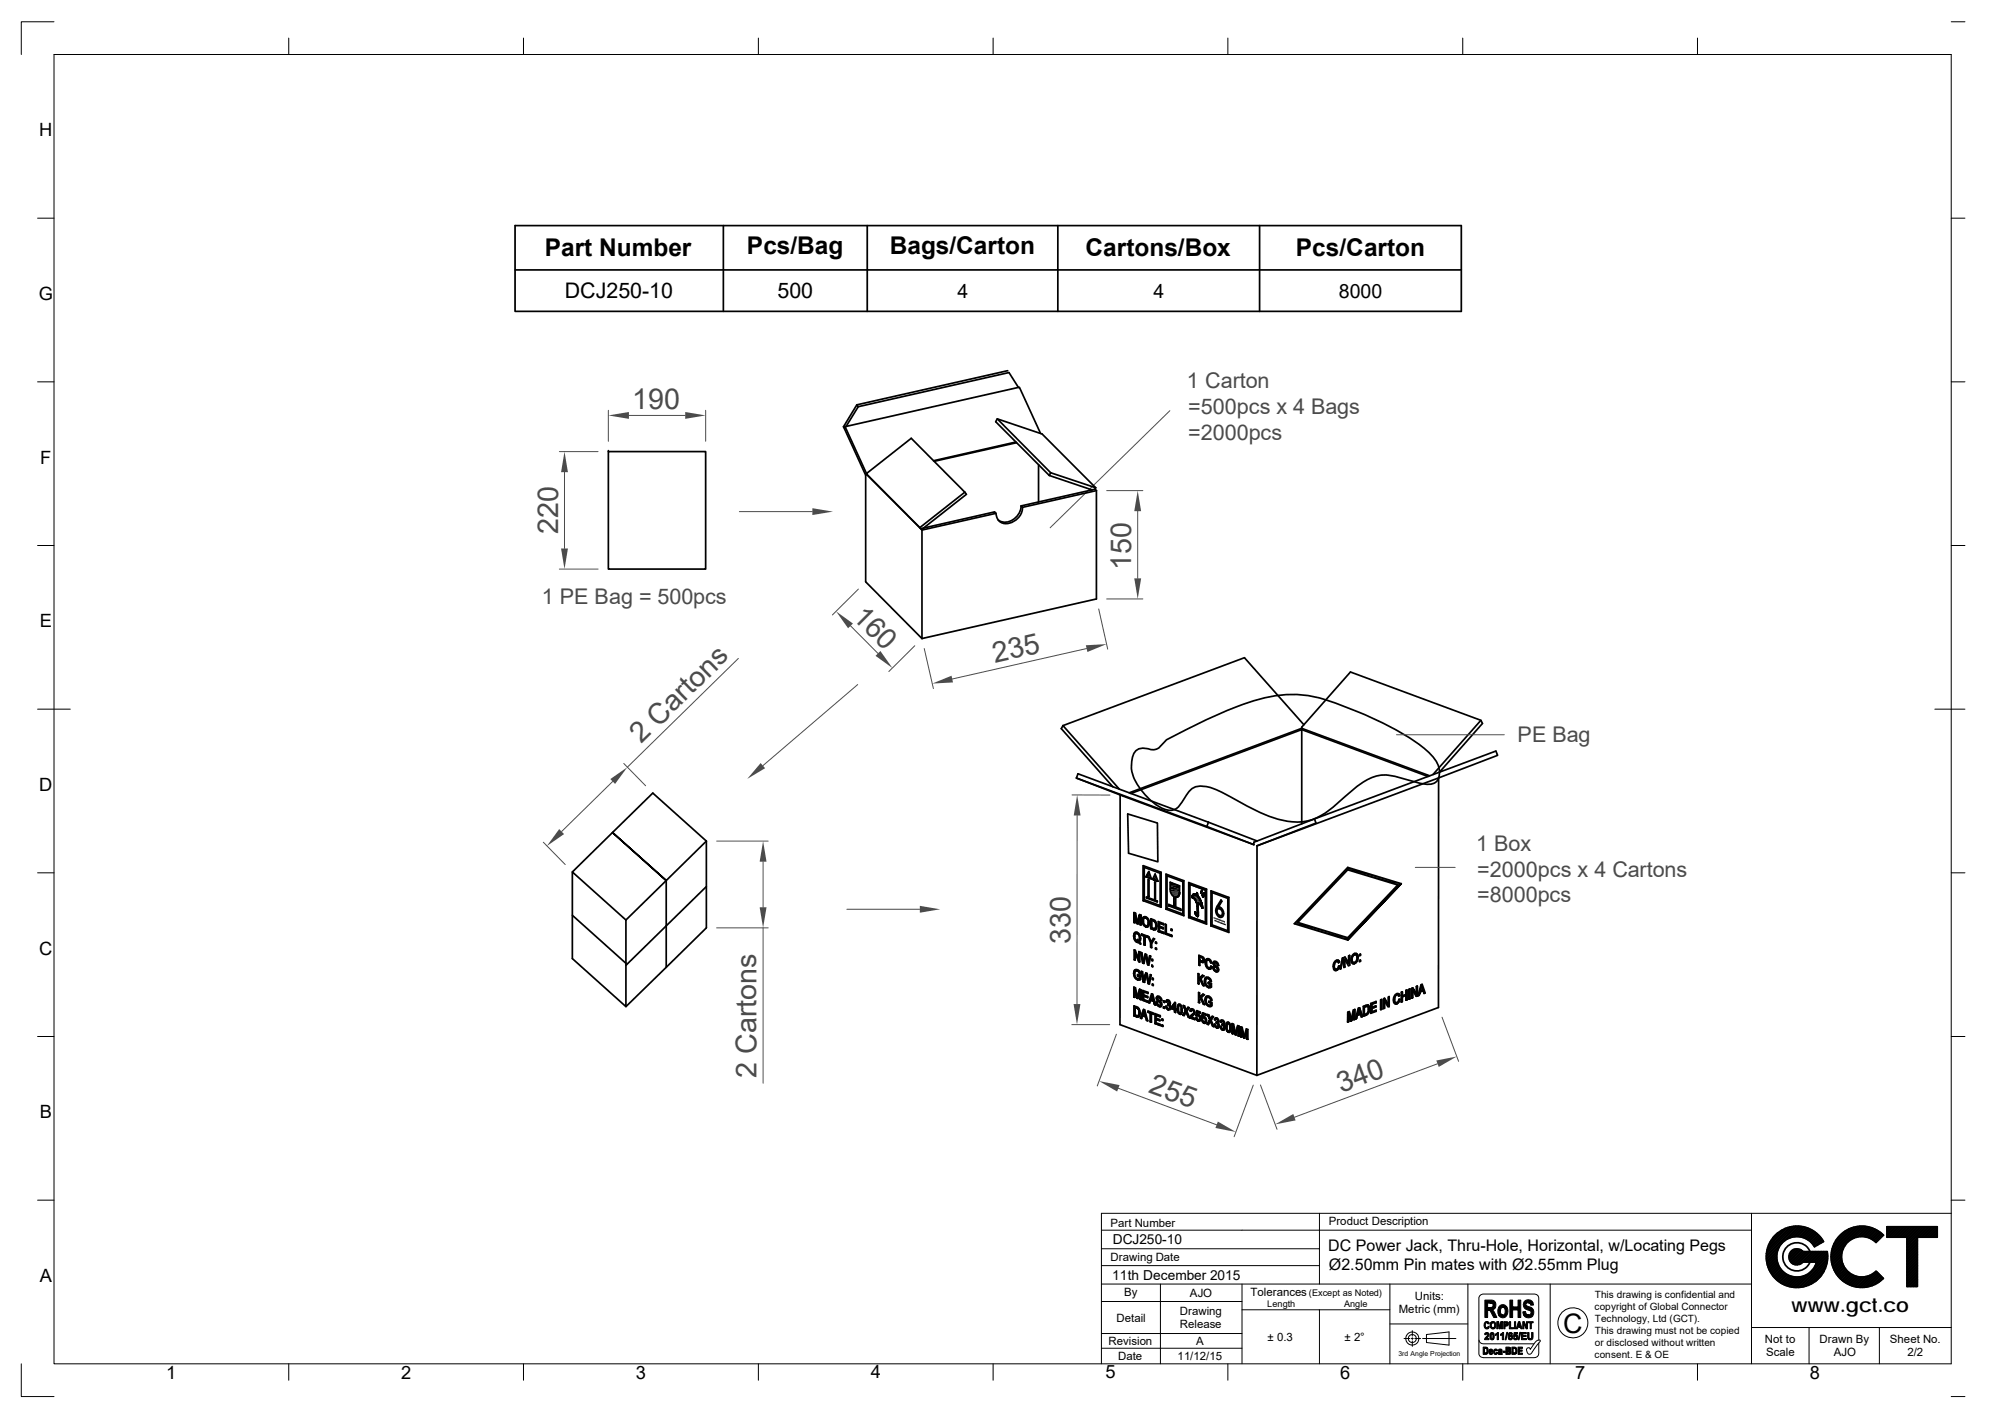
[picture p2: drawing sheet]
<svg xmlns="http://www.w3.org/2000/svg" width="297mm" height="210mm" viewBox="0 0 297 210" stroke-linecap="round" stroke-linejoin="round" font-family="sans-serif">
<defs><g id="words">
<g font-size="4.3" fill="#4b4b4b">
<text x="93.7" y="60.6">190</text>
<text x="82.7" y="79.1" transform="rotate(-90 82.7 79.1)">220</text>
<text x="167.6" y="84.4" transform="rotate(-90 167.6 84.4)">150</text>
<text x="126.1" y="91.4" transform="rotate(45 126.1 91.4)">160</text>
<text x="147.4" y="98.1" transform="rotate(-13 147.4 98.1)">235</text>
<text x="95" y="110.2" transform="rotate(-44 95 110.2)">2 Cartons</text>
<text x="158.6" y="139.7" transform="rotate(-90 158.6 139.7)">330</text>
<text x="112.1" y="159.6" transform="rotate(-90 112.1 159.6)">2 Cartons</text>
<text x="170" y="161.7" transform="rotate(20 170 161.7)">255</text>
<text x="198.7" y="161.8" transform="rotate(-20 198.7 161.8)">340</text>
</g>
<text font-size="4" x="231.6" y="197.3">C</text>
<g font-size="3.6">
<text x="80.7" y="38">Part Number</text>
<text x="110.7" y="37.6">Pcs/Bag</text>
<text x="131.8" y="37.6">Bags/Carton</text>
<text x="160.8" y="38">Cartons/Box</text>
<text x="192" y="38">Pcs/Carton</text>
</g>
<g font-size="3.2">
<text x="83.7" y="44.2">DCJ250-10</text>
<text x="115.2" y="44.2">500</text>
</g>
<g font-size="3.2" fill="#4b4b4b">
<text x="175.9" y="57.5">1 Carton</text>
<text x="176" y="61.3">=500pcs x 4 Bags</text>
<text x="176" y="65.1">=2000pcs</text>
<text x="80.3" y="89.5">1 PE Bag = 500pcs</text>
<text x="224.8" y="109.8">PE Bag</text>
<text x="218.7" y="126">1 Box</text>
<text x="218.9" y="129.8">=2000pcs x 4 Cartons</text>
<text x="218.9" y="133.6">=8000pcs</text>
</g>
<text font-size="3" x="265.4" y="194.2">www.gct.co</text>
<g font-size="2.9">
<text x="141.8" y="44.1">4</text>
<text x="170.9" y="44.1">4</text>
<text x="198.4" y="44.1">8000</text>
</g>
<g font-size="2.7">
<text x="5.8" y="20.2">H</text>
<text x="5.7" y="44.4">G</text>
<text x="5.9" y="68.7">F</text>
<text x="5.9" y="92.9">E</text>
<text x="5.8" y="117.1">D</text>
<text x="5.8" y="141.4">C</text>
<text x="5.9" y="165.6">B</text>
<text x="5.9" y="189.9">A</text>
<text x="24.6" y="204.2">1</text>
<text x="59.4" y="204.2">2</text>
<text x="94.2" y="204.1">3</text>
<text x="129" y="204.1">4</text>
<text x="163.8" y="204.1">5</text>
<text x="198.5" y="204.1">6</text>
<text x="233.3" y="204.1">7</text>
<text x="268.1" y="204.1">8</text>
</g>
<g font-size="2.4">
<text x="196.8" y="185.2">DC Power Jack, Thru-Hole, Horizontal, w/Locating Pegs</text>
<text x="196.9" y="188.1">Ø2.50mm Pin mates with Ø2.55mm Plug</text>
</g>
<g font-size="2">
<text x="164.8" y="184.3">DCJ250-10</text>
<text x="164.8" y="189.5">11th December 2015</text>
</g>
<g font-size="1.7">
<text x="164.5" y="181.6">Part Number</text>
<text x="196.8" y="181.5">Product Description</text>
<text x="164.5" y="186.7">Drawing Date</text>
<text x="166.5" y="191.9">By</text>
<text x="185.3" y="191.9">Tolerances</text>
<text x="165.4" y="195.7">Detail</text>
<text x="174.8" y="196.7">Release</text>
<text x="174.8" y="194.7">Drawing</text>
<text x="176.3" y="192.1">AJO</text>
<text x="207.2" y="194.4">Metric (mm)</text>
<text x="209.6" y="192.5">Units:</text>
<text x="164.2" y="199.1">Revision</text>
<text x="165.7" y="201.3">Date</text>
<text x="174.5" y="201.3">11/12/15</text>
<text x="177.2" y="199.1">A</text>
<text x="187.8" y="198.6">± 0.3</text>
<text x="199.2" y="198.6">± 2°</text>
<text x="261.5" y="198.9">Not to</text>
<text x="261.6" y="200.8">Scale</text>
<text x="269.6" y="198.9">Drawn By</text>
<text x="271.7" y="200.8">AJO</text>
<text x="280" y="198.9">Sheet No.</text>
<text x="282.6" y="200.8">2/2</text>
</g>
<g font-size="1.5">
<text x="236.2" y="193.9">copyright of Global Connector</text>
<text x="236.3" y="192.1">This drawing is confidential and</text>
<text x="236.3" y="195.7">Technology, Ltd (GCT).</text>
<text x="236.3" y="197.5">This drawing must not be copied</text>
<text x="236.2" y="201.1">consent. E &amp; OE</text>
<text x="236.3" y="199.3">or disclosed without written</text>
</g>
<g font-size="1.4">
<text x="193.9" y="191.9">(Except as Noted)</text>
<text x="187.7" y="193.5">Length</text>
<text x="199.1" y="193.5">Angle</text>
</g>
<text font-size="1" x="207.2" y="200.8">3rd Angle Projection</text>
</g></defs>
<path d="M149.3 54.9l-22.4 5.1M149.5 55.2l-22.4 5M150.9 57.4l-25.6 5.7M184.4 97.4l-26.9 10 8.3 9.4M157.2 107.9l7.7 8.6M159.7 114.6l19.3 7.2M166.4 117.9l-6.9-2.7 19.3 7.2" fill="none" stroke="#000" stroke-width=".25"/>
<path d="M126 92.7l4.1 4.1M127.2 87.2l-3.9 3.9M135.5 95.6l-3.8 3.8" fill="none" stroke="#4b4b4b" stroke-width=".15"/>
<g fill="#4b4b4b">
<path d="M129.7 97.1l.7-.7 1.8 2.5z"/>
<path d="M123.9 90.5l2.5 1.8-.8 .7z"/>
</g>
<path d="M128.5 70.3l7.9 8M135 64.9l-6.7 5.3 8 7.9M128.2 86.2l8.4 8.4" fill="none" stroke="#000" stroke-width=".25"/>
<path d="M158.8 117.7h5.6M159.6 120.8v27.9M158.8 151.7h5.6" fill="none" stroke="#4b4b4b" stroke-width=".15"/>
<g fill="#4b4b4b">
<path d="M159.6 117.7l.5 3.1h-1z"/>
<path d="M159 148.7h1.1l-.5 3z"/>
</g>
<path d="M128.2 70.4v15.8M157.5 107.4l-.3 .5M159.7 114.6l-.2 .6" fill="none" stroke="#000" stroke-width=".25"/>
<path d="M82.9 66.9h5.7M83.6 69.9v11.3M82.9 84.3h5.7" fill="none" stroke="#4b4b4b" stroke-width=".15"/>
<g fill="#4b4b4b">
<path d="M83.1 81.2h1l-.5 3.1z"/>
<path d="M83.6 66.9l.5 3h-1z"/>
</g>
<path d="M90.1 66.9h14.4v17.4h-14.4zM90.1 66.9h.1" fill="none" stroke="#000" stroke-width=".25"/>
<path d="M90.1 60.8v4.5M93.2 61.5h8.3M104.5 60.8v4.5" fill="none" stroke="#4b4b4b" stroke-width=".15"/>
<g fill="#4b4b4b">
<path d="M90.1 61.5l3.1-.5v1z"/>
<path d="M101.5 61l3 .5-3 .5z"/>
</g>
<g fill="none" stroke="#000" stroke-width=".25">
<path d="M126.9 60l.2 .2-1.8 2.9-.1 .1v.3l-.2-.3zM125 63.2l3.2 7.2M125.2 63.2l3.2 6.9M128.3 70.2l.2 .1M165.9 117.7v34M213.1 115.2v34M186.2 125.3v33.9M168 146.2v1.4M168.1 146.5v1.2M168.2 146.3l.3 1.1M168.4 147.8l-.3-1.3 .3 1.3M168.6 147.9l.3-1.2v1.3"/>
<path d="M168.8 146.5l-.2 .9 .2-.9M168.9 146.7v1.3M169.1 146.6v1.4M169.3 146.7v1.4M170.1 146.9l-.8-.2v1.4M208.3 146.6v.7M208.4 146.6v1.4M208.7 146.5v1.5M208.9 147.9v-1.5v1.5M209.1 146.4v1.4M209.8 147.5l-.5-.9v1.2M209.8 146.1v1.1l-.5-.9 .5 .9"/>
<path d="M210 146v1.5M210.5 145.8l-.4 1.7M210.7 145.8l.4 1.3zM210.8 146.7l-.4 .2 .4-.2 .2 .4"/>
</g>
<path d="M213 157.5l-21.2 7.9M213.6 150.6l2.5 6.6M186.7 160.7l2.5 6.5" fill="none" stroke="#4b4b4b" stroke-width=".15"/>
<g fill="#4b4b4b">
<path d="M188.9 166.5l2.7-1.5 .3 .9z"/>
<path d="M212.8 157l3-.6-2.7 1.6z"/>
</g>
<path d="M213.1 149.2l-26.9 10" fill="none" stroke="#000" stroke-width=".25"/>
<path d="M165.4 153.1l-2.8 7.7M165.7 161.1l14.6 5.5M185.7 160.7l-2.9 7.6" fill="none" stroke="#4b4b4b" stroke-width=".15"/>
<g fill="#4b4b4b">
<path d="M180.4 166.1l2.7 1.5-3-.6z"/>
<path d="M162.8 160.1l3.1 .6-.4 .9z"/>
</g>
<g fill="none" stroke="#000" stroke-width=".25">
<path d="M184.4 97.4l8.8 9.9M165.9 117.7h.1M166.4 117.9l19.4 7.2M168.1 111.3a1.96 1.96 0 0 1 2.4-.3h.4l.8-.2 1.1-1.3a71 71 0 0 1 12.7-5.6 17.4 17.4 0 0 1 12.4 .2 53.4 53.4 0 0 1 12.4 6.2 6.5 6.5 0 0 1 3 3.8 1.71 1.71 0 0 1-2.2 2l-1.9-.4a12.8 12.8 0 0 0-4.6-.9 8.6 8.6 0 0 0-4.6 2.5l-.9 .8a12.5 12.5 0 0 1-5.4 3.5 11.5 11.5 0 0 1-7.2-1.4l-4.6-2.4a8.7 8.7 0 0 0-4.3-1.4 2.28 2.28 0 0 0-1.8 1.3l-.7 1.1a1.87 1.87 0 0 1-2.5 1 8.9 8.9 0 0 1-5-6 4.4 4.4 0 0 1 .5-2.5zM211.6 115l-18.8-7-25.3 9.5M211.8 114.9l-19-7-25.5 9.5M213.3 114.3l6.3-7.2-.2-.4-19.3-7.2-7.3 8.2v14.3M219.4 106.7l-7.1 8M92.7 136.2l-7.9-7.1v12.9M104.6 124.6v12.8zM104.6 124.6l-5.9 5.8-8-7.1 8 7.1M167.1 120.6l.1 5.8 4.3 1.2v-5.7"/>
<path d="M167.1 120.5l4.3 1.4M168 138.6a1.05 1.05 0 0 0 .5 .9M168 138.6a.95 .95 0 0 0 .5 .9M168 138.6h.1M168 136.6h.1M168 135.1l.2 .1 .3 1.3M168 136.6v-1.5v1.5M168.1 135.4l.3 1.3M168.1 136.6v-1.2l.3 1.3M168.2 138.1l-.2 .5M168.2 138.1a.88 .88 0 0 1 .6 1.4l.2 .2v.1M168.3 138.2a.71 .71 0 0 0 .3 1.2"/>
<path d="M168.3 138.2h.2zM168.4 136.7h.1M168.5 138.2a.71 .71 0 0 1 .3 .7M168.5 139.5h.1M168.5 139.3l.1 .1zM168.5 139.2v.1M168.5 139.1l.2 .2M168.5 139.1v.2v-.2M168.6 136.4l-.1 .2zM168.6 136.3l.2-.9-.2 1M168.6 139.4h.1M168.7 139.3h.1"/>
<path d="M168.7 139.6l-.2-.1 .2 .1M168.7 139.6h.1M168.7 139.6l.3 .2M168.8 138.9l-.1 .4M168.8 135.4l.3 .1v1.5l-.2-.1v-1.2M168.8 138.9h.1M168.9 135.7l-.3 1.1-.2-.1M168.9 135.7v1.2l.2 .1M169.1 138.5h.1M169.1 138.3v.2l.4 .1M169.2 136.3a.95 .95 0 0 0 .6 1M169.2 136.3h.1"/>
<path d="M169.2 136.3l.1-.3 .2-.2-.2 .2-.1 .3M169.2 136.3a.89 .89 0 0 0 .6 1M169.4 133.4l2.6 1zM169.4 133.4v-5.2l2.6 1v5.2M169.5 138.6v1.3M169.5 139.9l.2 .1M169.5 135.8a.84 .84 0 0 1 .8 .5 .84 .84 0 0 1-.3 1h-.2M169.5 138.6h.1M169.5 138.6l-.4-.1v-.2l.9 .3v.2l-.3-.1M169.5 128.4l2.4 .9zM169.5 128.4v4.8l2.4 .9M169.5 135.9a.74 .74 0 0 0 .4 1.2"/>
<path d="M169.6 135.9a.56 .56 0 0 1 .5 .8M169.7 138.6v1.4M169.8 135.9a.69 .69 0 0 1 .3 .8M169.8 137.2v.1M169.8 132.8l1.7 .6v.2M169.8 133l1.7 .6zM169.8 132.8v.2zM170.1 138.6l.4 1zM170.1 138.6l.1 .1 .4 .8 .1-.2-.1 .2M170.1 130.3h.1v2.5l-.1-.1zM170.1 136.6v.1M170.1 136.7v.2l-.2 .2"/>
<path d="M170.2 129.1l.4 1-.8-.3zM170.2 129.1l-.4 .7M170.5 139.6h.1M170.5 137.5h.1M170.5 136.1v1.4l.4 .2M170.5 136a1.02 1.02 0 0 1 .7 1.7l-.7-.2zM170.6 139.5h.1M170.6 136.3v1.1l.4 .1M170.6 136.3h.1M170.6 136.3l.3 .1zM170.8 130.2h.1M170.9 139h.1l-.4 .7v.6h-.1v-.7"/>
<path d="M170.9 139l-.2 .3zM170.9 137.7h.1M170.9 136.3v.1M170.9 137.7h.3M171 136.5a.83 .83 0 0 1 .1 1h.1M171 136.5h.1M171 136.5l-.1-.1 .2 .1M171.1 136.5l.2 .5M171.1 130.6h.1v2.5M171.1 130.6v2.5zM171.1 133.1h.1zM171.1 137.5h.1"/>
<path d="M171.1 129.4l-.3 .8zM171.1 129.4l.5 1.1-.8-.3 .7 .3M171.2 139.5h.1v.2h-.1zM171.2 139.7h.1M171.2 139.5v.2M171.3 137l-.1 .1M171.3 137l-.1 .5M171.6 136.5l.8 .3v.1l-.6-.2M171.6 136.5v1.4zM171.8 136.7v.4l.5 .3v.1l-.5-.2v.5l.6 .3v.1l-.8-.3M171.9 129.3v4.8zM171.9 129.3h.1"/>
<path d="M172.6 136.8v1.5zM172.6 136.8l.2 .1v1.3l.5 .2v.2M172.6 138.3l.7 .3zM172.7 129.4v5.2zM172.7 134.6l2.7 1zM172.7 134.6h.1M172.7 129.4l2.7 1v5.2M172.9 129.7v4.8l2.3 .8M172.9 129.7l2.3 .9zM173.1 133.9v.2zM173.1 133.9l.8 .3v-1.4a1.33 1.33 0 0 1-.5-1.1v-1.1l1.4 .6v1a.56 .56 0 0 1-.6 .7v1.4l.8 .3v.2M173.1 134.1h.1"/>
<path d="M173.1 134.1l1.9 .7zM173.5 138.4l.1 .1v.2l-.1-.1zM173.5 137.6v.2h.2M173.5 138.4v.2l.1 .1M173.5 137.6h.2v.2h-.2zM175.2 130.6v4.7zM175.2 135.3h.1M175.2 130.5v.1M176.1 130.7v5.2zM176.1 135.9l2.7 .9zM176.1 135.9h.1M176.1 130.7l2.7 1v5.1"/>
<path d="M176.3 130.9v4.8l2.3 .9M176.3 130.9l2.3 .9M176.3 130.9l2.3 .9zM176.7 132.9h.1M176.6 132.9h.1M176.7 132.9l.4 .2zM177.1 135.1l.3 .5M177.1 135.1l.1 .5 .2 .1M177.1 133.1l.3 .6M177.1 135.1v.2M177.1 133.1h.1M177.1 133.1v.2z"/>
<path d="M177.1 133.1l.3 .6zM177.1 135.2v.1M177.1 133.3l.1 .4zM177.1 135.3l.3 .4M177.2 133.7h.2zM177.2 133.6v.1M177.3 132.6l-.2-.2a.38 .38 0 0 0-.5 .5M177.3 132.6l-.2-.2h-.3l-.1 .2-.1 .3M177.3 132.2l.1 .4M177.3 132.6v-.4l.1 .4M177.4 134.2l.1 1.1M177.4 133.7v.5"/>
<path d="M177.4 132.6a2.9 2.9 0 0 1 .7 1.9M177.4 135.5h.1M177.4 135.5v.1M177.5 135.3l-.1 .2M177.5 133.8l.3 .1zM177.5 133.9v1.7l-.1 .1M177.5 133.7v.2M177.8 133.9l-.3-.1v.1M177.8 133.9l.3 .6zM177.9 132.1v.2M178 131.9h.1l-.2 .4zM178 131.9l-.1 .2"/>
<path d="M178.1 132.5v.2M178.2 132.8h.1zM178.2 132.3h.1l-.2 .4zM178.2 132.3l-.1 .2M178.5 132.2l-.2 .6M178.5 132.2v.3l-.3 .3zM178.5 132.2l-.3 .6zM178.6 131.8v4.8zM178.6 131.8v4.8M179.4 137.1l2.7 1zM179.4 137.1h.1M179.4 131.9v5.2z"/>
<path d="M179.4 131.9l2.7 1v5.2M179.6 132.2v4.8l2.3 .8M179.6 132.2l2.3 .8zM180.4 134.6a.56 .56 0 0 1 .6 .3 .56 .56 0 0 1-.1 .7 .66 .66 0 0 1-.5-1zM180.7 135.8h.1M180.9 133.3l.1 .2-.5 .8a.9 .9 0 0 1 .7 .6 .9 .9 0 0 1-.2 .9 .98 .98 0 0 1-.9-.6 .98 .98 0 0 1 .2-1zM181.9 137.8h.1M181.9 133v4.8zM181.9 133h.1M186.2 125.3l8.8-3.4-.3-.6 26.9-10.1 .3 .7zM186.2 124.5l-7.2-2.7-.2 .6 7 2.7M191.7 136.8l8 2.4z"/>
<path d="M194.7 121.3l-8.9 3.4v.4M199.7 128.8l7.4 2.2zM199.7 128.8l-7.4 7.8zM199.7 139.2h.1M207.1 131h.1M207.1 131l-7.4 7.9-7.4-2.3M207.6 130.9l-7.9 8.3 7.9-8.3M207.6 130.9l-7.9-2.5-8 8.4M165.9 151.7l20.3 7.5M168 144.2l.1-.6a.61 .61 0 0 1 .9 .6M168 144.1v.1M168 144.1a.98 .98 0 0 0 .5 1"/>
<path d="M168 147.6l.1 .1zM168 146.2l.2 .1M168 150.4l.4 .2M168 150.4h.1M168 150.4v-1.4a1 1 0 0 1 .7 1.6h-.3M168 142.1l.2 .1zM168 140.7v1.4zM168 149v1.4M168 140.7h.2l.5 1.3M168.1 146.4v.1M168.2 142.2v-1.1l.5 1.3M168.2 141.1h.1"/>
<path d="M168.2 141.1l.5 1.3M168.2 143.6l-.2 .2v.3M168.3 143.7a.7 .7 0 0 0-.2 .8 .7 .7 0 0 0 .6 .4M168.3 143.7l.2 .1zM168.4 149.3l-.2-.1v1.1l.4 .1M168.4 150.6h.3M168.4 147.8l.2 .1zM168.5 147.4v.2M168.5 143.7l.2 .2 .1 .3-.1-.3-.2-.1M168.5 144.3v.2zM168.5 144.3l.5 .2v.5l-.5 .1M168.5 145.1h.1"/>
<path d="M168.5 145.1h.4M168.5 144.5l.3 .1v.3v-.3zM168.6 149.4l.2 .6M168.6 149.4h.1M168.6 147.4l-.1 .2zM168.6 149.4l-.2-.1 .2 .1M168.7 150.4h.1M168.7 142.4h.2h-.2M168.7 142.4h.1M168.7 140.9v1.1v-1.1M168.7 140.9l.2 .1v1.4M168.7 142h.1"/>
<path d="M168.8 150l-.1 .4zM168.8 144.2h.2zM168.8 146.5l.3 .1M168.8 144.9h.1M168.8 144.9h-.1M168.9 146.7h.1M168.9 148h.2zM169 150.8h.1zM169.1 143.8l.2 .1 .2 1.3v-.2M169.3 150.4l.4 .2zM169.3 150.4h.1M169.3 150.4l-.2 .4"/>
<path d="M169.3 142.6l.2 .1zM169.4 145.4l.2 .1M169.4 145.4l-.3-1.6 .3 1.6M169.4 149.5l-.4 1.3M169.4 142.2h.1M169.4 142.2v.2l-.2-1.3-.2-.1 .3 1.6M169.4 146.9l.7 .2zM169.4 147.5l.6 .2M169.4 146.9v.4l.6 .3v.1l-.6-.2M169.4 147.5v.5l.7 .3v.1l-.8-.3 .8 .3M169.5 142.2l-.1 .2M169.5 142.2l.2-.9 .2 .1 .2 1.3"/>
<path d="M169.5 145.2h.1M169.5 149.7h.1M169.5 149.7l.1 .3M169.5 145l.3-.9-.3 .9M169.5 145h.1M169.5 145v.2M169.6 150h.1M169.6 150l-.1-.3-.2 .6 .4 .1-.1-.4 .1 .4M169.7 150.4h.1M169.7 150.6l.2 .5 .1 .1-.4-1.7h-.2l-.4 1.3M169.7 150.6h.1M169.8 141.5v.2"/>
<path d="M169.8 144.1l.1 .1 .3 1.3M169.8 141.7v-.2l-.3 1.2M169.8 141.7l.2 1.2M169.8 144.3h.1M169.9 144.3v.2M169.9 151.1h.1M169.9 144.5l-.1-.2-.2 1.2M169.9 144.5l.2 1.1M170 142.9h.2zM170.1 146.9v.2M170.1 149.7v.2l.3 .1M170.1 149.9h.1"/>
<path d="M170.1 145.7h.2zM170.2 142.4l.1-.9 .2 .1-.3 1.3M170.2 142.4l-.1 .3M170.2 148.4h.1M170.2 148.4l.1 .1M170.2 145.5v-.3v.3M170.2 145.5h.1M170.2 145.2h.1M170.4 144.3l.2 .1-.3 1.3M170.4 144.3l-.2 .9zM170.4 150v1.3M170.4 150h.1"/>
<path d="M170.4 151.3h.2M170.4 150l-.3-.1v-.2l.8 .3v.2l-.3-.1M170.5 148.1l.4 .2M170.5 140.3h.1M170.6 150.1v1.3l-.2-.1M170.6 150.1l.3 .1M170.6 147.2h.2l.4 1.6h-.2M170.6 147.2l-.4 1.2zM170.6 142l.2 .1v.2l-.2-.1zM170.6 142v.2l.2 .1M170.6 142.9v.2l.2 .1M170.6 142.9l.2 .1v.1h-.2z"/>
<path d="M170.7 147.3h.1M170.7 147.3l.1 .4M170.7 145.7l.2 .1v.2l-.2-.1zM170.7 144.8v.2l.2 .1M170.7 144.8l.2 .1v.2l-.2-.1zM170.7 145.7v.2h.2M170.8 147.7l-.1-.4-.2 .7 .4 .1-.1-.4 .1 .4M170.8 147.6v.1M170.9 148.1h.1M170.9 148.3l.1 .5-.1-.5M170.9 148.3h.1M170.9 148.3l-.4-.2-.2 .4-.1-.1"/>
<path d="M171.1 150.1v1.5zM171.1 150.1l.8 .3v.2M171.1 151.5v.1M171.2 140.4h.1v.2l-.1-.1zM171.2 140.4v.1l.1 .1M171.3 150.3l.6 .3M171.3 150.9l.6 .3M171.3 148.3a.71 .71 0 0 0 .4 .7M171.3 147.8h.1M171.3 147.8l.2 .4M171.5 148.2h.1M171.5 148.2l.4 .3"/>
<path d="M171.5 147.5l-.2 .3M171.6 147.7l-.1 .3 .5 .3a.42 .42 0 0 1-.1 .8l-.2-.1M171.6 147.7h.1M171.7 147.7h.1M171.7 147.7l.3 .4M171.7 149h.1M171.7 149l.3 .1M171.9 148.9l-.3-.1-.2-.4h-.1a.71 .71 0 0 0 .4 .6M171.9 148.4v.1M171.9 148.5l.1 .2M171.9 150.6l-.6-.3v.5l.6 .2v.2l-.6-.3v.6l.6 .2v.2l-.8-.3M172 148.1h.1l-.2-.5a.3 .3 0 0 0-.4-.1 .3 .3 0 0 0-.2 .3 1.18 1.18 0 0 0 .7 .8v.1"/>
<path d="M172 148.1h.1M172 148.7h.1M172 148.7l-.1 .2M172.1 151.8v.1l.2 .1M172.1 150.9v.2h.2M172.1 151.8h.2v.2l-.2-.1zM172.1 150.9h.2v.2h-.2zM172.4 148.4v-.2l.1 .1v.1M172.4 149.1h.1v.2h-.1zM172.5 148.4h-.1h.1M172.7 148.3h.1M172.7 149l.5 .4"/>
<path d="M172.7 149l.3 .5 .2 .1-.2-.1zM172.8 148.3l.1 .1M172.9 148.4l-.2-.1a.25 .25 0 0 1 .2-.2 .25 .25 0 0 1 .3 0l.1 .2a.34 .34 0 0 1-.1 .5 .47 .47 0 0 1 0 .7M172.9 148.1l-.1 .2M173 148.3l-.1 .1M173 148.2h.1M173 148.8h.1M173 148.7l.1 .1M173.1 148.2h.1M173.1 148.2l.1 .3M173.1 148.8h.1M173.1 148.8l.2 .4"/>
<path d="M173.1 148.7l-.1-.1v.2l.2 .2 .1 .2M173.2 148.5h.1M173.2 148.8h.1M173.2 148.5v.2M173.3 149.1v.1M173.3 149.2l-.1 .2M173.5 149.1v.2M173.5 149.3l.5 .2M174 148.8v.5zM174 149.9h.1M174 148.8l-.3 .4 .3 .1M174 149.9h.2"/>
<path d="M174 149.5v.4h.2M174 149.5v.4M174.1 148.4l.1 .1v.9h.1v.2M174.1 148.4l-.6 .7M174.2 149.5v.1M174.2 149.6h.1M174.3 149.6h-.1v.3M174.5 149.3v-.4l.1-.2h.2a1.19 1.19 0 0 1 .2 1.5M174.5 149.3h.1M174.5 149.3l.1 .7M174.6 149.9v.1M174.6 150l.2 .2"/>
<path d="M174.6 148.7l-.1 .3v.3M174.6 148.9h.1a.73 .73 0 0 1 .1 1.1 1.02 1.02 0 0 1-.2-1.1zM174.7 148.9l.2 .1 .1 .5M174.8 150.2h.1M174.8 150.2h.1h-.1M175 150.2h.1M175 149.5h.1M175.2 150.3h.1M175.2 150.3l.2 .1zM175.3 148.9l.2 .1 .2 .6M175.6 149.7h.1M175.6 149.7l-.4 .6 .5-.6"/>
<path d="M175.6 149.7l-.3-.8 .4 .8M175.7 149.9l.1 .1zM175.7 149.9l-.3 .5M175.8 150l.3 .6M175.8 149.4h.1M175.8 149.4l-.1 .2zM176 149.1l-.2 .3zM176 149.1l.2 .1-.4 .6 .5 .9M176.3 150.7l-.2-.1 .2 .1M176.3 150.6h.1M176.3 150.6v.1M176.3 150.7l.7 .3"/>
<path d="M176.3 149.7l.2 .1M176.3 149.7a.3 .3 0 0 1 .3-.3 .3 .3 0 0 1 .3 .2l.1 .2a.53 .53 0 0 1-.3 .6l-.2 .2 .5 .2v.2l-.7-.3v-.1M176.3 149.7h.1M176.5 149.4l-.2 .3 .2 .1M176.5 149.6v.2M176.6 149.6h.1M176.6 150.3l-.3 .3M176.6 150.2v.1M176.7 149.5v.1M176.7 149.6l.2 .3M176.7 149.6l.2 .3-.3 .4M176.9 149.9h.1"/>
<path d="M176.9 149.9l-.3 .4M177.2 150.7l.1 .3 .2 .2M177.2 150.4h.2M177.2 150.4h.4l.2 .4M177.2 150.4h.1M177.3 149.7l-.1 .7M177.4 150.2v-.3l.4 .1v-.1l-.5-.2-.1 .7M177.4 150.4h.2l.2 .4M177.4 150.2a.55 .55 0 0 1 .5 .4 .55 .55 0 0 1-.2 .6M177.4 149.9l.4 .1M177.5 144.2v1.4zM177.5 144.2h.1v.7l.5-.5"/>
<path d="M177.5 151.2h.1M177.5 151.2h.2h-.2M177.6 147v1.4zM177.6 147h.1v.7l.5-.5M177.6 142.9l.2 .1zM177.6 141.5v1.4zM177.6 141.5l.4 .1a.57 .57 0 0 1 .3 .9h-.3M177.7 147.7h.1M177.8 150.8l-.2 .2M177.8 150.8h.1M177.8 150.8l-.1 .2h-.2l-.2-.3h-.1l.1 .3 .2 .2M177.8 141.7l.4 .1"/>
<path d="M177.8 141.7v.5l.3 .1M177.8 141.7l.4 .1 .1 .3M177.8 142.4l.2 .1M177.8 142.4v.6M177.8 145h.1M177.8 145l.4 .9M177.8 145l-.2 .2v.5l-.1-.1 .1 .1M177.9 147.8l.4 .9 .2 .1M178 141.8h.1M178.1 151l.1 .3 .2 .2M178.1 150.7l.4 .1a.43 .43 0 0 1 0 .6l-.5-.4 .2 .3 .2 .2M178.1 142.5h.2"/>
<path d="M178.1 150.7l.1-.7-.1 .7M178.1 150.7h.1M178.1 150.7l.1 .1M178.1 144.4l.3 .1-.5 .4 .5 1.1M178.2 144.4l-.6 .5M178.2 141.8l.1 .3M178.2 141.8h.1M178.2 150l.5 .2v.2l-.4-.2M178.2 145.9l.2 .1-.2-.1M178.2 145.9h.1M178.2 147.2l-.5 .5M178.2 147.2l.2 .1-.4 .4 .5 1.1-.2-.1-.4-.9-.2 .2v.5l-.1-.1"/>
<path d="M178.3 150.7h.1M178.3 150.5a.56 .56 0 0 1 .4 .4 .56 .56 0 0 1-.1 .6M178.3 148.7h.1M178.3 150.2l-.1 .4M178.3 142.1h.1M178.3 150.2l.4 .2M178.3 142.1l-.1 .2 .1-.2M178.4 150.7h.1M178.4 151.5h.1M178.4 150.7l.2 .4M178.5 145.3a.95 .95 0 0 0 .5 .9M178.5 145.3a.98 .98 0 0 0 .5 .9"/>
<path d="M178.5 145.3a.5 .5 0 0 1 .5-.6 .5 .5 0 0 1 .5 .6M178.5 145.3h.1M178.5 148v.1M178.5 148.1a.95 .95 0 0 0 .6 .9M178.5 148.1a.98 .98 0 0 0 .6 .9M178.6 142.5h.1M178.6 142.5a.95 .95 0 0 0 .5 1M178.6 151.1h.1M178.6 151.1l-.1 .2M178.7 144.7l-.2 .2v.4M178.8 147.5l-.3 .6M178.8 142l-.2 .2v.3"/>
<path d="M178.8 144.9h.2M178.8 142h.3l.3 .2 .1 .4h-.1M178.8 151.7h.2zM178.9 147.7a.71 .71 0 0 0 .4 1.2M178.9 142.2a.76 .76 0 0 0 .3 1.1M178.9 150.2l.2 .1 .2 .6 .3-.4 .2 .1-.4 .5 .5 .9h-.2M178.9 147.7h.2zM178.9 142.1l.2 .1-.2-.1M179 144.9h-.2a.7 .7 0 0 0 .4 1.2M179 144.9l.2 .1 .1 .3M179 144.9l.3 .4h.2M179 146.2h.1"/>
<path d="M179 144.9h.1M179 146.2h.4M179 145.6l.3 .1M179 145.5l.5 .1v.6h-.5M179 145.6v-.1v.1M179 151.7l.3-.5 .4 .8M179.1 142.1v.1M179.1 142.2l.3 .4M179.1 143.5h.1M179.1 143.5h.2M179.1 147.7l.2 .1 .1 .3M179.1 149h.1"/>
<path d="M179.1 147.7l.3 .4h.1a.5 .5 0 0 0-.4-.6 .5 .5 0 0 0-.6 .6M179.1 148.4l.3 .1v.3h-.1M179.1 147.7h.1M179.1 149h.4M179.1 148.3v.1M179.2 151l-.3-.8 .4 .8M179.2 151l-.4 .7 .5-.7M179.2 151h.1M179.3 145.7v.3h-.1M179.3 146h.1M179.3 143.5h.1M179.3 150.9h.1"/>
<path d="M179.3 148.9l.1-.4-.3-.1v-.1l.5 .1v.6h-.5M179.3 151.2l.4 .8M179.4 151.3h.1M179.4 143.1l-.2 .2 .2-.2 .2 .1-.3 .3M179.4 148.1h.2M179.4 150.8h.1M179.6 150.5l-.3 .4M179.7 152h.2M179.7 151.9v.1M179.7 143.2a.65 .65 0 0 0 .5 .7M179.7 142.6h.1M179.7 142.6l.2-.2h.2l.3 .2 .1 .4"/>
<path d="M179.7 142.6l.2 .4M179.9 142.4l-.2 .2M179.9 143h.1M179.9 151a.25 .25 0 0 1 .2-.3 .25 .25 0 0 1 .3 .1l.1 .1a.32 .32 0 0 1-.1 .6 .46 .46 0 0 1 0 .7M180 142.5l-.1 .3 .5 .4a.42 .42 0 0 1-.1 .7h-.2M180 151l.1 .1M180 142.5h.1M180.1 150.7l-.2 .3M180.1 142.5l.3 .4M180.1 150.9v.2l-.2-.1M180.1 143.9h.1M180.2 143.9h.2"/>
<path d="M180.2 150.9h.1M180.2 151.5h.1h-.1M180.2 151.5h.1M180.2 151.3v.2M180.3 143.7l-.3-.1-.1-.4h-.2a.71 .71 0 0 0 .4 .7M180.3 143.3l-.4-.3 .4 .3M180.3 150.9l.1 .3M180.3 152.2h.1M180.3 150.9h.1M180.3 143.3l.1 .2M180.3 143.3l.1 .3-.1 .1M180.3 151.5l.2 .3"/>
<path d="M180.3 151.5h.1M180.4 142.9h.1M180.4 152.1l-.5-.4 .1 .3 .3 .2M180.4 143.5v.1M180.4 143.5l-.1 .2M180.4 151.5h.1M180.4 151.2h.1M180.4 151.2v.1M180.4 151.2v.1h-.2M180.5 151.8l-.1 .2 .1-.2M180.5 151.8h.1M180.5 142.9h-.1l.1 .1"/>
<path d="M180.8 152l.1 .3 .2 .2M180.8 151.3h.1M180.8 151.3l.2 .1M181 151.1l-.2 .2M181 151.2l-.1 .2-.1-.1a.27 .27 0 0 1 .2-.3 .27 .27 0 0 1 .3 .2 .34 .34 0 0 1 0 .6M181 151.2h.1l.2 .3M181.1 151.8h.1M181.1 151.6v.2M181.1 151.6h.1M181.1 152.5h.1M181.1 151.2l.2 .3M181.1 152.5l.2 .1-.2-.1"/>
<path d="M181.1 151.8l.3 .4M181.2 152.4l-.4-.4 .1 .3 .2 .2M181.3 151.5h.1M181.3 151.8h.1M181.3 151.5l-.1 .1zM181.3 151.8a.46 .46 0 0 1 0 .7M181.4 152.2l-.1 .2M181.4 152.1v.1M181.6 152h.1M181.6 152a.43 .43 0 0 1 .4-.6 1.15 1.15 0 0 1 .1 1.5M181.6 152l.1 .6M181.7 152l.1 .6"/>
<path d="M181.7 152.6h.1M181.8 152.6l.2 .3M181.8 151.4l-.1 .2v.4M181.9 151.5h.1M182 152.9h.1zM182 151.5l-.2 .1v.2a.66 .66 0 0 0 .3 .9M182 151.5a1.14 1.14 0 0 1 .1 1.2l.1-.5M182 151.5l.2 .3v.4M182.2 152.9h.1M182.2 152.2h.1M182.5 153l.2 .1zM182.5 151.6v1.4"/>
<path d="M182.7 153.1v-1.2l.3 1.3M182.7 151.9l.3 1.3M182.7 151.8v.1M183 153.2h.1M183.1 152.8h.1M183.1 152.8l-.1 .2M183.1 152.8l-.1 .2-.2-1.3-.3-.1v1.4M183.4 151.9l-.3 .9M183.4 151.9l.2 .1v1.4M183.4 153.4h.2M183.4 152.1l-.3 1.2-.1-.1M183.4 152.1h.1"/>
<path d="M183.5 152.1l-.1 1.3M183.8 153.5h.1M183.8 153.5l.2 .1M183.8 152v1.5M184 153.6v-1.3l.3 1.4M184 152.3l.3 1.4M184.3 153.7h.1M184.3 153.7h.1l.3-1.1v1.2M184.3 153.5h.1M184.3 153.5l-.3-1.4-.2-.1v1.5M184.4 153.3l-.1 .2M184.6 152.4l-.2 .9z"/>
<path d="M184.6 152.4h.3v1.5l-.2-.1M184.7 153.8l.2 .1M197.7 143.1l.1 .4M197.8 142.5l-.1 .6v-.5l.3-.2zM197.8 143.5h.3l.2-.5h.2l-.2 .4-.3 .3M198 143.7h.1M198 143.7h-.2M198.1 142.4h-.1h.1l.2 .2 .1-.1h-.1M198.2 142.2a.88 .88 0 0 0-.7 .6 .88 .88 0 0 0 .3 .9M198.3 142.2l.1 .3M198.5 143l-.2 .4-.3 .3M198.6 143.4l.4-1.6-.1 .1-.4 1.6 .1-.1-.1 .1"/>
<path d="M199.1 143.3l.1-.1zM199.2 142.1h.1M199.2 142.1l.6 .9M199.2 142.1v1.1zM199.2 143.2h.1M199.3 141.7l-.2 .1v1.5M199.3 141.7l.5 .9v-1.1h.1v1.4M199.3 141.7l.5 .9M199.8 143l.1-.1zM199.8 142.6h.1M199.8 151.3h.1M199.8 151.3h-.2"/>
<path d="M199.8 150.1v1.2M200.1 151.2l.2-.1-.2 .1-.3-1.1v1.2h-.2M200.1 150.7l-.2-.9-.2 .1-.1 1.4M200.1 150.7l.1 .2M200.1 150.7h.1M200.2 150.9l.3-1.3 .2-.1v1.4M200.3 151.1h.1M200.3 142.1h.1M200.3 142.1v.3l.2 .1M200.6 149.7l-.3 1.4M200.6 151v-1.2l-.3 1.3M200.7 142.7h-.3"/>
<path d="M200.7 141.4a.78 .78 0 0 0-.4 .7M200.7 141.3v.1M200.7 142.7h.1M200.7 141.4h.2M200.7 149.5v1.4M200.7 150.9h.1M200.7 150.9l-.1 .1M200.9 141.4a.73 .73 0 0 1-.4 1.1M200.9 141.2l.2 .2 .1 .3M201.1 150.4l-.1 .4-.2 .1 .4-1.6 .2-.1 .4 1.3M201.1 150.3v.1M201.1 150.1v.1"/>
<path d="M201.2 141.8a.92 .92 0 0 1-.5 .9M201.2 141.7a1.01 1.01 0 0 1-.5 1M201.2 141.7v.1M201.2 141.8l-.1-.5-.2-.1a.9 .9 0 0 0-.5 1.5M201.2 149.7l-.1 .5 .4-.2-.2-.6v.3M201.2 149.7l-.1 .5M201.3 149.4h.1M201.3 149.4l-.1 .3M201.4 142.2h.1v.2h-.1zM201.4 141.3h.1v.2h-.1zM201.5 142.4h-.1M201.5 141.3v.2h-.1"/>
<path d="M201.5 142.2v.1M201.5 150.2l-.4 .2M201.5 150.2l.2 .4 .1-.1M201.5 150.2h.1M201.8 150.5l-.1 .1M202.1 149.1v1.1zM202.1 149.1l.3-.1zM202.4 150.3l-.4 .2M202.5 149h.1M202.5 149h-.2M202.6 149a.78 .78 0 0 1-.5 1.2M202.6 148.8l.1 .1"/>
<path d="M202.7 148.9l.1 .2 .1 .3M202.7 148.9h.1M202.7 148.9l-.2-.1-.5 .2v1.5l.4-.2M202.7 148.9l.2 .5M202.9 149.4a.87 .87 0 0 1-.5 .9M202.9 149.4h.1M202.9 149.4a.95 .95 0 0 1-.5 .9M203.1 150.1l.8-.3zM203.2 149.3v.5M203.2 149.3h.1M203.2 148.7v.5M203.8 149.1v-.2l-.6 .3"/>
<path d="M203.8 149.1l-.6 .2M203.9 148.5v-.2l-.8 .3v1.5M203.9 148.5l-.7 .2M203.9 149.6v.2zM203.9 149.6l-.7 .2M204.5 148h.2v1.5h-.2zM204.7 148v1.4M204.7 149.5h-.2M205.1 149.3l-.1 .1M205.1 147.8l.6 .9M205.1 147.8l-.1 .1v1.5l.1-.1M205.6 149.1l-.5-.9v1.1"/>
<path d="M205.8 147.6v1.4l-.2 .1 .2-.1zM205.8 147.6h-.1v1.1l-.6-.9M205.8 149h.1M206.9 147.3h.2zM206.9 147.3a.86 .86 0 0 0-.2 1.2M206.9 148.6l-.2 .1 .2-.1M206.9 148.6h.1M207.2 147.1a.87 .87 0 0 0-.7 .6 .87 .87 0 0 0 .2 .9M207.2 147.2l.1 .2M207.2 147.2l.2 .2-.2 .1-.1-.2M207.4 147.4l-.2 .1M207.4 148h-.2l-.2 .4-.2 .1"/>
<path d="M207.4 148l-.2 .4-.3 .2M207.7 148.3h.1M207.8 147.6l.5-.2zM207.8 146.9v.6M207.8 147.5v-.6h-.2v1.5l.1-.1 .1-.7M208.3 147.3l-.5 .2M208.3 147.4v.7M208.3 148.1l.1-.1zM208.4 146.6h-.1M208.7 147.9h.2l-.2 .1M208.9 146.4l-.2 .1M209.1 147.8l.2-.1z"/>
<path d="M209.3 146.6h.1M209.3 146.3l-.2 .1M209.8 147.5h.2zM209.8 147.2h.1M210 146l-.2 .1M210 147.5h.1M210.2 147.4h-.1h.1M210.4 146.9l-.2 .5zM210.4 146.9h.1M210.4 146.7h.1M210.6 146l.2 .6-.4 .1zM210.6 145.9l-.2 .8"/>
<path d="M210.7 145.8h-.2M210.8 146.7h.1M211 147.1h.1z"/>
</g>
<g fill="#000">
<path d="M169.8 129.8h.7l.1 .3zM169.8 132.8l.4 .2h-.4zM169.8 132.8l.4 .2zM169.8 133l1.7 .4h-.5zM169.8 133h.4l1.3 .4zM170 129.4l.5 .4h-.7zM170 129.4h.3l.2 .4zM170.1 130.3h.1zM170.1 132.7l.1 .1zM170.2 129.1l.1 .3h-.3zM170.8 130.2l.7 .1zM170.8 130.2h.6l.1 .1z"/>
<path d="M170.9 129.8l.5 .4h-.6zM170.9 129.8h.4l.1 .4zM171 130.3h.5v.2zM171 133.4h.4v.2zM171.1 130.6h.1zM171.1 133.1h.1zM171.1 129.4l.2 .4h-.4zM173.1 133.9l.6 .2h-.6zM173.1 134.1l.8 .1zM173.3 134.2l.9 .1zM173.3 134.2h.9v.1zM173.4 130.6l1.4 .6h-1.4z"/>
<path d="M173.4 130.6l1.4 .6zM173.4 131.2l1.4 .5h-1.4zM173.4 131.2h1.4v.5zM173.4 131.7l1.4 .3h-1.4zM173.4 131.7h1.4v.3zM173.4 132l1.4 .2h-1.3zM173.4 132h1.4v.2zM173.5 132.2l1.2 .1h-1.2zM173.5 132.2h1.3l-.1 .1zM173.5 132.3l1.2 .2h-1.1zM173.5 132.3h1.2v.2zM173.6 132.5l1 .1h-.9z"/>
<path d="M173.6 132.5h1.1l-.1 .1zM173.6 134.3l1.4 .3h-.6zM173.6 134.3h.6l.8 .3zM173.7 132.6l.9 .1h-.8zM173.7 132.6h.9v.1zM173.8 132.7l.7 .1zM173.8 132.7h.8zM173.9 132.8h.5zM173.9 132.8h.6zM173.9 132.8l.3 .1zM173.9 132.9l.3 1.3h-.3zM173.9 132.9h.3v1.3z"/>
<path d="M174.4 134.6h.6v.2zM176.6 132.8h1h-1zM176.6 132.8h.9h.1zM176.6 132.7h.9zM176.6 132.7l.9 .1zM176.6 132.8l1 .1zM176.6 132.9h1zM176.7 132.6h.7zM176.7 132.6l.7 .1zM176.7 132.9l1 .1h-.8zM176.7 132.9h.9l.1 .1zM176.7 132.5l.6 .1z"/>
<path d="M176.7 132.5h.6zM176.8 132.5h.4zM176.8 132.4h.4zM176.8 132.4l.4 .1zM176.9 132.4h.2zM176.8 132.4h.3zM176.9 133l.9 .1h-.7zM176.9 133h.8l.1 .1zM176.9 132.4h.1zM177.1 133.1l.7 .2h-.7zM177.1 133.1h.7v.2zM177.1 135.1l.1 .1z"/>
<path d="M177.1 135.2h.1zM177.1 135.2l.1 .1zM177.1 133.3l.8 .2h-.7zM177.1 133.3h.7l.1 .2zM177.1 135.3h.1zM177.1 135.3l.2 .2zM177.2 133.5l.8 .2h-.8zM177.2 133.5h.7l.1 .2zM177.2 135.5l.1 .1zM177.2 135.6h.2zM177.2 133.7h.8zM177.2 135.6h.3z"/>
<path d="M177.3 135.6l.2 .1zM177.3 135.6h.2zM177.3 132.2l.1 .1zM177.3 132.3l.1 .2h-.1zM177.3 132.3l.1 .2zM177.3 132.5l.1 .1zM177.3 135.7h.2zM177.4 133.7h.6zM177.4 133.7l.6 .1zM177.4 133.8l.1 .1zM177.4 133.9h.1zM177.4 133.9l.1 .3h-.1z"/>
<path d="M177.4 133.9h.1v.3zM177.4 134.2h.1zM177.4 134.2l.1 1h-.1zM177.4 134.2h.1v1zM177.4 135.2h.1zM177.4 135.2l.1 .1zM177.4 135.2h.1v.1zM177.4 135.5h.1zM177.4 135.6h.1zM177.4 135.5l.1 .1zM177.5 133.8l.6 .1zM177.5 133.8h.5l.1 .1z"/>
<path d="M177.5 135.3v.2h-.1zM177.5 135.3v.2zM177.8 133.9l.3 .1zM177.8 133.9h.3v.1zM177.8 134l.3 .2h-.1zM177.8 134h.3v.2zM177.9 132.1v.2zM177.9 132.1h.1l-.1 .2zM178 134.2h.1v.3zM178 131.9v.2h-.1zM178 131.9h.1l-.1 .2zM178 131.9h.1z"/>
<path d="M178.1 132.5l.1 .1zM178.1 132.5h.1v.1zM178.2 132.8h.1zM178.2 132.3h.1zM178.2 132.3v.2h-.1zM178.2 132.3h.1l-.1 .2zM178.4 132.5l-.2 .3zM178.4 132.5h.1l-.2 .3zM178.5 132.3l-.1 .2zM178.5 132.3v.2zM179.8 135.8h.1zM179.8 135.8l.6 .2h-.6z"/>
<path d="M179.8 135.8l.6 .2zM179.8 136l1.7 .4h-.6zM179.8 136h.6l1.1 .4zM179.9 136.2l.6 .2h-.6zM179.9 136.4l1.7 .4h-.6zM179.9 136.4h.6l1.1 .4zM180.1 134.8l.2 .1zM180.1 134.8h.2v.1zM180.1 134.7l.2 .1h-.2zM180.1 134.7h.2v.1zM180.1 134.9l.2 .2h-.2zM180.1 134.9h.2v.2z"/>
<path d="M180.1 134.6l.2 .1h-.2zM180.1 134.6h.3l-.1 .1zM180.1 135.1l.2 .1zM180.1 135.2l.3 .1h-.2zM180.1 135.2h.2l.1 .1zM180.2 134.5h.8zM180.2 134.5l.5 .1zM180.2 134.6h.2zM180.2 134.6h.5zM180.2 135.3l.3 .2h-.2zM180.2 135.3l.3 .2zM180.3 134.3l.6 .2h-.7z"/>
<path d="M180.3 134.3h.4l.2 .2zM180.3 134.3h.4zM180.3 135.5h.3zM180.3 135.5l.4 .1h-.3zM180.3 135.5l.4 .1zM180.3 134.2h.3zM180.3 134.2l.2 .1h-.2zM180.3 134.2h.3l-.1 .1zM180.4 135.6h.5zM180.4 135.6h.8zM180.4 135.6l.8 .1zM180.5 135.7l.6 .1z"/>
<path d="M180.5 135.7h.7l-.1 .1zM180.6 134.5l.4 .1zM180.6 135.8h.4zM180.6 135.8h.5zM180.7 134.6l.4 .1zM180.7 134.6h.3l.1 .1zM180.7 135.8h.3zM180.8 133.5l-.2 .7h-.3zM180.8 133.5h.2l-.4 .7zM180.8 134.7h.3zM180.9 134.7l.3 .1h-.2zM180.9 134.7h.2l.1 .1z"/>
<path d="M180.9 133.3l.1 .2h-.2zM180.9 135.6h.3zM180.9 136.4h.6v.2zM181 134.8l.3 .2h-.2zM181 134.8h.2l.1 .2zM181 135.5h.3zM181 136.8h.6v.2zM181.1 135h.2zM181.1 135.5h.2zM181.1 135.5h.2h-.3zM181.1 135l.2 .2h-.2zM181.1 135h.2v.2z"/>
<path d="M181.1 135.3l.2 .2h-.2zM181.1 135.3h.2v.2zM181.1 135.2l.2 .1zM191.7 136.8l8 2.1h-1.2zM191.7 136.8h1.2l6.8 2.1zM191.9 136.6l1 .2h-1.2zM191.9 136.6l1 .2zM197.4 130.9l-5.1 5.7h-.4zM197.4 130.9h.3l-5.4 5.7zM198.5 138.9h1.5l-.3 .3zM199.3 128.8l-1.6 2.1h-.3zM199.3 128.8h.4l-2 2.1z"/>
<path d="M199.7 128.4l1.1 .4h-1.5zM199.7 128.8l7.9 2.1h-1.2zM199.7 128.8h1.1l6.8 2.1zM206.4 130.9l1 .1zM206.4 130.9h1.2l-.2 .1zM207.1 131l-7.1 7.9h-.3zM207.1 131h.3l-7.4 7.9z"/>
</g>
<path d="M170.2 130.3v2.4M171.1 130.6v2.5" fill="none" stroke="#000" stroke-width=".15"/>
<path d="M206.9 108.8h16M106.2 124.6h7.6M106.2 137.4h7.6M113.1 127.6v6.8M113.1 137.4v23M209.7 128.4h5.9" fill="none" stroke="#4b4b4b" stroke-width=".15"/>
<g fill="#4b4b4b">
<path d="M113.1 124.6l.5 3h-1.1z"/>
<path d="M112.5 134.4h1.1l-.5 3z"/>
</g>
<path d="M84.8 135.5l7.9 7.1M98.7 130.4v12.8zM98.7 130.4l-6 5.8v12.9l-7.9-7.1M104.6 137.4l-11.9 11.7M104.6 131.3l-11.9 11.6" fill="none" stroke="#000" stroke-width=".25"/>
<path d="M109.4 97.5l-16.5 16.1M90.8 115.7l-7.6 7.4M92.4 113.1l3.3 3.3M80.5 124.7l3.2 3.3" fill="none" stroke="#4b4b4b" stroke-width=".15"/>
<g fill="#4b4b4b">
<path d="M82.8 122.8l.8 .7-2.6 1.8z"/>
<path d="M90.4 115.4l2.5-1.8-1.8 2.5z"/>
</g>
<path d="M162.4 72.7v16M96.7 117.4l7.9 7.2zM96.7 117.4l-11.9 11.7" fill="none" stroke="#000" stroke-width=".25"/>
<path d="M164 72.7h5.3M168.6 75.7v9.9M164 88.7h5.3" fill="none" stroke="#4b4b4b" stroke-width=".15"/>
<g fill="#4b4b4b">
<path d="M168 85.6h1.1l-.5 3.1z"/>
<path d="M168.6 72.7l.5 3h-1.1z"/>
</g>
<path d="M136.6 78.5v16.1" fill="none" stroke="#000" stroke-width=".25"/>
<path d="M136.9 96l1.4 6M161 96l-19.9 4.5M162.8 90.2l1.3 5.9" fill="none" stroke="#4b4b4b" stroke-width=".15"/>
<g fill="#4b4b4b">
<path d="M138.1 101.2l2.9-1.1 .2 1z"/>
<path d="M160.9 95.6l3-.2-2.8 1.1z"/>
</g>
<path d="M173.3 60.8l-17.7 17.4" fill="none" stroke="#4b4b4b" stroke-width=".15"/>
<g fill="none" stroke="#000" stroke-width=".25">
<path d="M76.3 33.4h140.2v12.7h-140.2zM76.3 40h140.2M107.2 33.4v12.7M128.5 33.4v12.7M156.7 33.4v12.7M186.6 33.4v12.7M149.5 55.2l1.4 2.2 .1-.1 3.2 6.9M135 64.9l7.9 8M136.8 78.2l-.4 .1M142.9 72.9l-6.6 5.2 .3 .4 11-2.5M142.9 72.9l.3 .3-6.4 5M147.7 62l8 8"/>
<path d="M150.5 65.5l-12.2 2.7M150.6 65.6l-12.2 2.7M151.3 74.9a2.4 2.4 0 0 1-3.3 2.2l-.1-.1M151.3 74.9l.2 .2M151.5 75.1a2.5 2.5 0 0 1-2.9 2.4l-.5-.2-.4-.5-.1-.8-.3-.2-10.5 2.4M153.9 68.8v5.5M155.4 70.4l-7.9-8 .2-.4 6.7 2.3 7.9 7.9M155.4 70.4l6.4 2.1M155.7 70l-.3 .4M155.7 70l6.6 2.2M161.8 72.5l-10.5 2.4M162.2 72.4l.2 .3-10.9 2.4"/>
<path d="M162.3 72.2l-.1 .2-.4 .1M162.4 88.7l-25.8 5.9"/>
</g>
<path d="M120.4 75.3l3 .5-3 .5z" fill="#4b4b4b"/>
<path d="M109.5 75.8h10.9" fill="none" stroke="#4b4b4b" stroke-width=".15"/>
<path d="M112.7 113l.6 .8-2.6 1.5z" fill="#4b4b4b"/>
<path d="M127.1 101.4l-14.1 12" fill="none" stroke="#4b4b4b" stroke-width=".15"/>
<path d="M136.3 134.1l3 .5-3 .6z" fill="#4b4b4b"/>
<path d="M125.5 134.6h10.8" fill="none" stroke="#4b4b4b" stroke-width=".15"/>
<g fill="none" stroke="#000" stroke-width=".15">
<path d="M8 3.2h-4.8v4.9M8 8.1h281.1v193.9h-281.1zM42.8 5.6v2.5M77.6 5.6v2.5M112.4 5.6v2.5M147.1 5.6v2.5M181.9 5.6v2.5M216.7 5.6v2.5M251.5 5.6v2.5M289.1 3.2h2M5.6 32.3h2.4M289.1 32.3h2"/>
<path d="M5.6 56.5h2.4M289.1 56.5h2M5.6 80.8h2.4M289.1 80.8h2M5.6 105h4.8M286.6 105h4.5M5.6 129.3h2.4M289.1 129.3h2M5.6 153.5h2.4M289.1 153.5h2M5.6 177.7h2.4M195.5 179.7v10.4"/>
<path d="M259.5 179.7v22.3M289.1 177.7h2M289.1 179.7h-125.9v22.3M163.2 182.2h96.3M163.2 190.1h96.3M163.2 192.7h20.8M163.2 197.5h20.8M163.2 187.4h32.3M163.2 184.9h32.3M163.2 199.7h20.8M171.9 190.1v11.9M184 190.1v11.9"/>
<path d="M184 194h21.9M195.5 194v8M205.9 190.1v11.9M205.9 196.1h11.6M208 198.2h.9M209.1 198.2h.3M209.2 197v.9M209.2 198.1v.3M209.2 198.6v.8M209.6 198.2h.9M210.8 198.2h4.9M211.3 197.6l3.4-.4v2l-3.4-.4z"/>
<path d="M217.5 190.1v11.9M219.1 198.4a.62 .62 0 0 0 .7 .6h7.4M226.3 199.6h.2l.2 .2 .1-.1a2.7 2.7 0 0 1 1.2-1.3h.1l.1 .2-1.2 1.6a.4 .4 0 0 1-.6 .3l-.3-.6zM228 198.4v-6.1a.64 .64 0 0 0-.8-.7h-7.2a.77 .77 0 0 0-.9 .5v8.2a.64 .64 0 0 0 .7 .7h6.5a1.94 1.94 0 0 0 1.6-.2l.1-.3v-1.6M229.7 190.1v11.9M259.5 196.6h29.6M268 196.6v5.4M278.4 196.6v5.4M3.2 202v4.8h4.8M42.8 202v2.4M77.6 202v2.4M112.4 202v2.4"/>
<path d="M147.1 202v2.4M181.9 202v2.4M216.7 202v2.4M251.5 202v2.4M289.1 206.8h2"/>
<circle cx="209.2" cy="198.2" r=".6"/>
<circle cx="209.2" cy="198.2" r=".97"/>
<circle cx="233" cy="195.9" r="2.23"/>
</g>
<g fill="#000" stroke="#000" stroke-width=".15">
<path d="M220 197.5h.3l-.1 .1h-.2z" fill-rule="evenodd"/>
<path d="M219.7 199.5h.5l.2 .1-.5 .1v.7h.5l-.1 .1-.6 .1z" fill-rule="evenodd"/>
<path d="M220 195.8l.4-.1 .2 .1-.4 .1-.2 .2 .1 .4 .5 .1a.42 .42 0 0 1-.6 .1 .42 .42 0 0 1-.1-.5z" fill-rule="evenodd"/>
<path d="M220 197.4l.2-.1 .3 .1a.45 .45 0 0 1-.2 .6l-.1 .2h.4v.2h-.7l.5-.7v-.2h-.4z" fill-rule="evenodd"/>
<path d="M220 199.7h.4v.7h-.5h.3l.1-.3v-.3z" fill-rule="evenodd"/>
<path d="M220.3 196.6l.2-.2 .1 .1v.1z" fill-rule="evenodd"/>
<path d="M220.3 195.9h.3v.1l-.1 .1z" fill-rule="evenodd"/>
<path d="M220.6 199.9h.3l-.2 .2h.5v.1h-.5l.1 .2h.3l-.1 .1-.2 .1-.2-.2z" fill-rule="evenodd"/>
<path d="M220 192.5h1a.59 .59 0 0 1 .6 .4l-1.2 .1v.6h1.1l-.4 .4h-.7v1.1h-.4z" fill-rule="evenodd"/>
<path d="M220.8 195.9h.4h-.2v.5l.1 .2h.4l-.1 .1-.3 .1-.3-.2-.1-.3z" fill-rule="evenodd"/>
<path d="M220.6 199.9a.28 .28 0 0 1 .3-.1 .28 .28 0 0 1 .2 .2l.1 .1h-.5h.3v-.1z" fill-rule="evenodd"/>
<path d="M220.8 197.4a.3 .3 0 0 1 .5 .1h-.3l-.1 .1 .1 .6 .3 .1-.2 .1h-.1l-.3-.4z" fill-rule="evenodd"/>
<path d="M220.5 194h.6l.1 .1 .6 1h-.5l-.6-1z" fill-rule="evenodd"/>
<path d="M220.9 195.8l.2-.1h.3a.63 .63 0 0 1 .1 .9h-.3l.2-.1v-.5z" fill-rule="evenodd"/>
<path d="M221 197.5l.3 .1v.7l-.3-.1 .2-.1v-.5z" fill-rule="evenodd"/>
<path d="M221.3 199.9h.3l-.2 .3 .2 .2h.2l-.1 .2a.39 .39 0 0 1-.4-.2 .39 .39 0 0 1 0-.4z" fill-rule="evenodd"/>
<path d="M220.7 193l.9-.1v.1l-.1 .6h-1.1h.4a.35 .35 0 0 0 .4-.4 .35 .35 0 0 0-.5-.2z" fill-rule="evenodd"/>
<path d="M221.6 197.6h.2l-.2 .2z" fill-rule="evenodd"/>
<path d="M221.3 199.9l.4-.1 .2 .2-.2 .1-.1-.2z" fill-rule="evenodd"/>
<path d="M221.6 197.6l.2-.3h.2v1.1h-.2v-.8z" fill-rule="evenodd"/>
<path d="M221.7 195.7h.3l-.1 .2v.9h-.2z" fill-rule="evenodd"/>
<path d="M222 195.7l.2 .7-.1 .4-.2-.9z" fill-rule="evenodd"/>
<path d="M222.1 199.8h.3l.1 .1h-.3l-.1 .1h-.1z" fill-rule="evenodd"/>
<path d="M222.3 197.6h.3l-.3 .2z" fill-rule="evenodd"/>
<path d="M222.3 199.9h.2v.5h-.3l.2-.2h-.4l.4-.1z" fill-rule="evenodd"/>
<path d="M222.3 195.7h.3l-.2 .2-.1 .9h-.2z" fill-rule="evenodd"/>
<path d="M222.6 195.7v1.1h-.2v-.9z" fill-rule="evenodd"/>
<path d="M222.1 193.4a.67 .67 0 0 1 1.1 .2h-.7a.67 .67 0 0 0 .2 1.1h-.7l-.1-.6z" fill-rule="evenodd"/>
<path d="M222.3 197.6l.5-.3v1.1h-.2v-.8z" fill-rule="evenodd"/>
<path d="M223.2 197.3h.2l-.3 1.1h-.1z" fill-rule="evenodd"/>
<path d="M222.8 195.7h.5l.1 .2h-.4v.3h.4l-.2 .2h-.2v.4h-.2z" fill-rule="evenodd"/>
<path d="M222.7 193.6h.5a1.08 1.08 0 0 1-.4 1.5 .69 .69 0 0 1-.8-.4h.7a.67 .67 0 0 0 0-1.1z" fill-rule="evenodd"/>
<path d="M223.1 195.9h.3v.3h-.4l.3-.1v-.2z" fill-rule="evenodd"/>
<path d="M223.1 199.5h.5l.2 .2h-.5v.2h.5l-.1 .1 .1 .1h-.5v.3h.5l-.1 .1-.6 .1z" fill-rule="evenodd"/>
<path d="M223.6 195.7h.2v.9h.4v.2h-.6z" fill-rule="evenodd"/>
<path d="M223.7 197.7l.3 .1h-.4z" fill-rule="evenodd"/>
<path d="M223.6 197.4l.3-.1 .1 .1-.3 .1-.1 .3h.4l-.3 .1-.1 .2 .2 .1-.3 .1-.1-.6z" fill-rule="evenodd"/>
<path d="M223.4 199.7h.4v.2h-.5l.3-.1v-.1z" fill-rule="evenodd"/>
<path d="M223.8 197.9l.2-.1 .1 .2-.1 .3-.1 .1-.4-.1 .4-.1v-.2z" fill-rule="evenodd"/>
<path d="M223.8 197.5h.2l.1 .1z" fill-rule="evenodd"/>
<path d="M223.7 192.5h.4v1l.8 .5h-.8v1.1h-.4z" fill-rule="evenodd"/>
<path d="M224 199.5h.5l.2 .2h-.5v.7h.5l-.1 .1-.6 .1z" fill-rule="evenodd"/>
<path d="M224.4 195.7h.1v1.1h-.1z" fill-rule="evenodd"/>
<path d="M224.2 198.1l.6 .2-.1 .1h-.3z" fill-rule="evenodd"/>
<path d="M224.4 197.7h.3z" fill-rule="evenodd"/>
<path d="M224.3 199.7h.4v.3v.4h-.5l.3-.1 .1-.2-.1-.4z" fill-rule="evenodd"/>
<path d="M224.5 197.8h.3v.5l-.3-.1 .2-.1v-.2z" fill-rule="evenodd"/>
<path d="M224.3 197.3h.5v.2h-.3l-.1 .2 .4 .1-.6 .1z" fill-rule="evenodd"/>
<path d="M225.1 197.3h.2l-.3 1.1h-.1z" fill-rule="evenodd"/>
<path d="M225 195.7h.1l-.2 .6 .3 .2h-.3l-.1 .3h-.2z" fill-rule="evenodd"/>
<path d="M225.1 195.7l.4 1.1h-.2l-.1-.3-.3-.2h.3l-.2-.4z" fill-rule="evenodd"/>
<path d="M224.9 192.5h.4v2.6h-.4v-1.1l-.8-.5h.8z" fill-rule="evenodd"/>
<path d="M224.9 199.5h.7v.2h-.5v.2h.4v.2h-.4v.3h.5v.2h-.7z" fill-rule="evenodd"/>
<path d="M225.6 195.7h.2v1.1h-.2z" fill-rule="evenodd"/>
<path d="M225.8 195.7l.3 .7v.4l-.3-.7z" fill-rule="evenodd"/>
<path d="M225.6 194.3l.4-.1v.2a.36 .36 0 0 0 .4 .3h-.7z" fill-rule="evenodd"/>
<path d="M225.4 197.3h.7v.2h-.5v.2h.5v.2h-.5v.3h.5v.2h-.7z" fill-rule="evenodd"/>
<path d="M226.1 195.7h.2v1.1h-.2z" fill-rule="evenodd"/>
<path d="M226 192.6a.79 .79 0 0 1 1.1 .3h-.7a.25 .25 0 0 0-.3 .2 .25 .25 0 0 0 .1 .3 1.06 1.06 0 0 1 1 .7 .8 .8 0 0 1-.5 1 .8 .8 0 0 1-1-.4h.9l.2-.1v-.5l-.7-.2a.74 .74 0 0 1-.1-1.3z" fill-rule="evenodd"/>
<path d="M226.3 197.3h.2v.8l.2 .1h-.3z" fill-rule="evenodd"/>
<path d="M226.4 192.9h.7l.1 .4h-.4l-.2-.3z" fill-rule="evenodd"/>
<path d="M226.9 197.3h.2v.9l-.2 .2h-.4l-.1-.2 .5-.1z" fill-rule="evenodd"/>
<path d="M226.4 195.7h.7v.2h-.2v.9h-.2v-.9h-.3z" fill-rule="evenodd"/>
<path d="M221 200.3l.1 .1h-.2z" fill-rule="evenodd"/>
<path d="M221.7 200.3h.2l-.1 .1h-.2z" fill-rule="evenodd"/>
<path d="M222 200.5h.4l-.2 .1z" fill-rule="evenodd"/>
<path d="M222 200.2h.4h-.2l-.1 .2h.4l.1 .2-.6-.1z" fill-rule="evenodd"/>
<path d="M222.7 200.1h.3v.2h-.3z" fill-rule="evenodd"/>
<path d="M223.4 200.1h.4v.3h-.5l.3-.1v-.1z" fill-rule="evenodd"/>
</g>
<g fill="none" stroke="#000" stroke-width=".25">
<path d="M262.8 183.2a4.5 4.5 0 0 1 7.4 .7l-1.4 .7a3 3 0 0 0-4.7-.6 3 3 0 0 0 .6 4.7 3 3 0 0 0 4.4-1.8h-2a1.21 1.21 0 0 1-2-.3 1.16 1.16 0 0 1 1.1-1.7l.7 .2 .2 .2h3.6a4.5 4.5 0 0 1-5.7 5.2 4.5 4.5 0 0 1-2.2-7.3zM263.2 186.4l-1.2 1.3M263.2 186l-1.4 1.4M263.2 186.2l-1.3 1.3M263.2 185.7l-1.4 1.5M263.3 186.6l-1.3 1.3M263.3 186.8l-1.2 1.2M263.3 185.4l-1.6 1.6M263.4 187l-1.2 1.2M263.4 182.5l-.8 .8M263.4 185.1l-1.7 1.7M263.4 187.2l-1.1 1.1"/>
<path d="M263.5 187.3l-1.2 1.2M263.5 187.5l-1.1 1.1M263.6 184.7l-1.9 1.9M263.6 187.6l-1.1 1.2M263.7 187.8l-1.1 1.1M263.8 187.9l-1.1 1.1M263.9 188.1l-1.1 1.1M264 188.2l-1.1 1.1M264.1 182.1l-1.9 1.9M264.1 188.3l-1 1.1M264.3 188.4l-1.1 1.1M264.4 188.5l-1.1 1.1"/>
<path d="M264.5 181.9l-2.5 2.5M264.5 188.6l-1.1 1.1M264.7 188.7l-1.1 1.1M264.8 188.8l-1.1 1.1M264.9 181.8l-3 3M265 188.9l-1.2 1.1M265.1 188.9l-1.1 1.2M265.2 181.7l-3.4 3.4M265.3 189l-1.2 1.1M265.5 181.6l-3.8 3.8M265.5 189l-1.2 1.2M265.7 189.1l-1.2 1.2"/>
<path d="M265.7 181.6l-4 4M265.8 185l-.7 .7M265.9 189.1l-1.3 1.3M266 181.6l-4.3 4.3M266.1 189.1l-1.3 1.3M266.1 184.9l-1.1 1.1M266.2 181.6l-4.5 4.5M266.3 189.1l-1.3 1.4M266.3 184.9l-1.3 1.3M266.5 181.6l-4.8 4.8M266.5 185l-1.4 1.4M266.6 189.1l-1.4 1.4"/>
<path d="M266.7 181.6l-1.9 1.9M266.7 185l-1.6 1.6M266.8 185.1l-1.6 1.7M266.9 189l-1.6 1.6M266.9 181.6l-1.7 1.7M267 185.2l-1.7 1.7M267.1 181.7l-1.6 1.5M267.1 185.3l-1.7 1.7M267.2 188.9l-1.7 1.7M267.3 181.7l-1.5 1.4M267.3 185.3l-1.7 1.8M267.5 181.7l-1.4 1.4"/>
<path d="M267.6 185.3l-1.9 1.9M267.6 188.8l-1.9 1.8M267.6 181.8l-1.3 1.3M267.8 185.3l-1.9 1.9M267.8 181.8l-1.3 1.3M268 181.9l-1.3 1.3M268 185.3l-1.9 2M268.1 182l-1.2 1.2M268.2 185.3a2.1 2.1 0 0 0-3.3-.9 2.1 2.1 0 0 0 0 3.4 2.1 2.1 0 0 0 3.3-.9M268.2 185.3l-1.9 2M268.3 182.1l-1.2 1.1M268.4 182.1l-1.1 1.2"/>
<path d="M268.5 185.3l-1.9 1.9M268.6 182.2l-1.2 1.2M268.7 185.3l-1.5 1.6M268.7 182.3l-1.1 1.2M268.9 182.4l-1.2 1.1M268.9 185.3l-1.5 1.6M269 182.5l-1.1 1.1M269.1 182.6l-1.1 1.1M269.2 185.3l-1.6 1.6M269.2 182.7l-1.1 1.1M269.4 182.8l-1.1 1.1M269.4 185.3l-1.5 1.6"/>
<path d="M269.5 183l-1.1 1.1M269.6 183.1l-1.1 1.1M269.6 185.3l-1.5 1.6M269.7 183.2l-1.1 1.1M269.8 183.3l-1.1 1.1M269.9 188.8l-1 1M269.9 185.3l-1.6 1.6M269.9 183.5l-1.1 1.1M270 183.6l-.8 .8M270.1 183.7l-.4 .4M270.1 185.3l-1.5 1.6M270.3 188.2l-2 1.9"/>
<path d="M270.3 185.3l-1.5 1.6M270.4 187.8l-2.5 2.5M270.6 187.4l-3.1 3.1M270.6 185.3l-1.6 1.6M270.7 187.1l-3.5 3.4M270.7 186.8l-3.8 3.8M270.7 185.4l-1.7 1.7M270.7 185.6l-1.8 1.9M270.7 186.6l-4 4M270.8 186.1l-4.6 4.6M270.8 185.9l-4.8 4.8M270.8 186.3l-4.4 4.4"/>
<path d="M272.4 183.1a4.6 4.6 0 0 1 6.6-.2l-1.1 1.1a3 3 0 0 0-4.2 0 3 3 0 0 0 0 4.2 3 3 0 0 0 4.2 0l1.1 1.1a4.5 4.5 0 0 1-6.3 .1 4.5 4.5 0 0 1-.3-6.3zM272.8 185.9l-1.4 1.4M272.8 186.1l-1.3 1.3M272.8 186.3l-1.3 1.3M272.8 186.5l-1.2 1.3M272.9 185.6l-1.5 1.5M272.9 186.7l-1.2 1.2M272.9 186.9l-1.2 1.2M272.9 185.3l-1.6 1.6M273 187.1l-1.2 1.2M273 187.3l-1.1 1.1M273 184.9l-1.7 1.8"/>
<path d="M273.1 187.4l-1.1 1.2M273.2 187.6l-1.1 1.1M273.3 187.7l-1.1 1.1M273.3 184.5l-2 2M273.4 187.9l-1.1 1.1M273.4 182.3l-1.5 1.4M273.5 188l-1.1 1.1M273.6 188.1l-1.1 1.1M273.7 188.2l-1.1 1.1M273.8 188.3l-1.1 1.1M273.9 188.5l-1 1.1M273.9 182l-2.2 2.2"/>
<path d="M274.1 188.6l-1.1 1.1M274.2 188.6l-1.1 1.1M274.3 181.8l-2.8 2.8M274.4 188.7l-1.2 1.2M274.5 188.8l-1.1 1.1M274.7 181.7l-3.3 3.2M274.7 188.9l-1.2 1.1M274.8 188.9l-1.1 1.2M275 181.7l-3.6 3.5M275 189l-1.2 1.2M275.2 189l-1.2 1.3M275.2 181.6l-3.9 3.9"/>
<path d="M275.4 189.1l-1.2 1.2M275.5 181.6l-4.2 4.2M275.6 189.1l-1.3 1.3M275.7 181.6l-4.4 4.4M275.8 189.1l-1.3 1.3M276 181.6l-4.7 4.7M276.1 189.1l-1.4 1.4M276.2 181.6l-2 2M276.4 189l-1.5 1.5M276.4 181.6l-1.7 1.7M276.6 181.6l-1.6 1.6M276.7 189l-1.6 1.6"/>
<path d="M276.8 181.7l-1.5 1.4M277 181.7l-1.4 1.4M277 188.9l-1.7 1.7M277.2 181.8l-1.4 1.3M277.3 181.8l-1.3 1.3M277.5 181.9l-1.3 1.2M277.6 188.5l-2.1 2.1M277.7 182l-1.3 1.2M277.8 182l-1.2 1.2M278 182.1l-1.2 1.2M278 188.3l-2.3 2.3M278.1 182.2l-1.1 1.1"/>
<path d="M278.2 188.4l-2.3 2.2M278.3 182.3l-1.2 1.1M278.3 188.6l-2.1 2M278.4 188.7l-2 1.9M278.4 182.4l-1.1 1.1M278.5 188.8l-1.8 1.7M278.5 182.5l-1.1 1.1M278.6 188.9l-1.6 1.6M278.7 182.6l-1.1 1.1M278.7 189l-1.3 1.4M278.8 182.7l-1.1 1.1M278.8 189.1l-1.1 1.1"/>
<path d="M278.9 182.8l-1.1 1.1M279 189.2l-.7 .7M279.6 181.7h-.1M279.8 181.7l-.3 .2M280.1 181.7l-.6 .4M280.3 181.7l-.8 .7M280.5 181.7l-1 .9M280.7 181.7l-1.2 1.1M281 181.7l-1.5 1.4M281.2 181.7l-1.5 1.5M281.4 181.7l-1.5 1.5M281.7 181.7l-1.6 1.5"/>
<path d="M281.9 181.7l-1.5 1.5M282.1 181.7l-1.5 1.5M282.4 181.7l-1.6 1.5M282.6 181.7l-1.5 1.5M282.8 181.7l-1.5 1.5M283.1 181.7l-1.6 1.5M283.3 181.7l-1.6 1.5M283.5 181.7l-1.5 1.5M283.8 181.7l-1.6 1.5M284 181.7l-1.6 1.5M284.1 190.4l-.1 .1M284.1 190.2l-.4 .3"/>
<path d="M284.1 189.9l-.6 .6M284.1 189.7l-.8 .8M284.1 189.2l-1.3 1.3M284.1 189.5l-1.1 1M284.1 189l-1.5 1.5M284.1 183.2l-1.6 1.6M284.1 183.5l-1.6 1.5M284.1 183.7l-1.6 1.5M284.1 183.9l-1.6 1.6M284.1 184.2l-1.6 1.5M284.1 184.4l-1.6 1.5M284.1 184.6l-1.6 1.5"/>
<path d="M284.1 184.8l-1.6 1.6M284.1 185.1l-1.6 1.5M284.1 185.3l-1.6 1.5M284.1 185.5l-1.6 1.6M284.1 185.8l-1.6 1.5M284.1 186l-1.6 1.5M284.1 186.2l-1.6 1.6M284.1 186.5l-1.6 1.5M284.1 186.7l-1.6 1.5M284.1 186.9l-1.6 1.6M284.1 187.2l-1.6 1.5M284.1 187.4l-1.6 1.5"/>
<path d="M284.1 187.6l-1.6 1.6M284.1 187.9l-1.6 1.5M284.1 188.1l-1.6 1.5M284.1 188.3l-1.6 1.6M284.1 188.6l-1.6 1.5M284.1 188.8l-1.6 1.5M284.2 181.7l-1.7 1.7M284.5 181.7l-2 1.9M284.7 181.7l-2.2 2.1M284.9 181.7l-2.4 2.4M285.2 181.7l-2.7 2.6M285.4 181.7l-2.9 2.8"/>
<path d="M285.6 181.7l-1.5 1.5M285.8 181.7l-1.5 1.5M286.1 181.7l-1.6 1.5M286.3 181.7l-1.5 1.5M286.5 181.7l-1.5 1.5M286.8 181.7l-1.6 1.5M287 183.1l-.1 .1M287 181.7h-7.5v1.5h3v7.3h1.6v-7.3M287 182.8l-.4 .4M287 182.6l-.6 .6M287 182.1l-1.1 1.1M287 182.4l-.8 .8"/>
<path d="M287 181.9l-1.3 1.3M287 181.7l-1.5 1.5M287 181.7v1.5h-2.9"/>
</g>
<use href="#words"/>
</svg>
